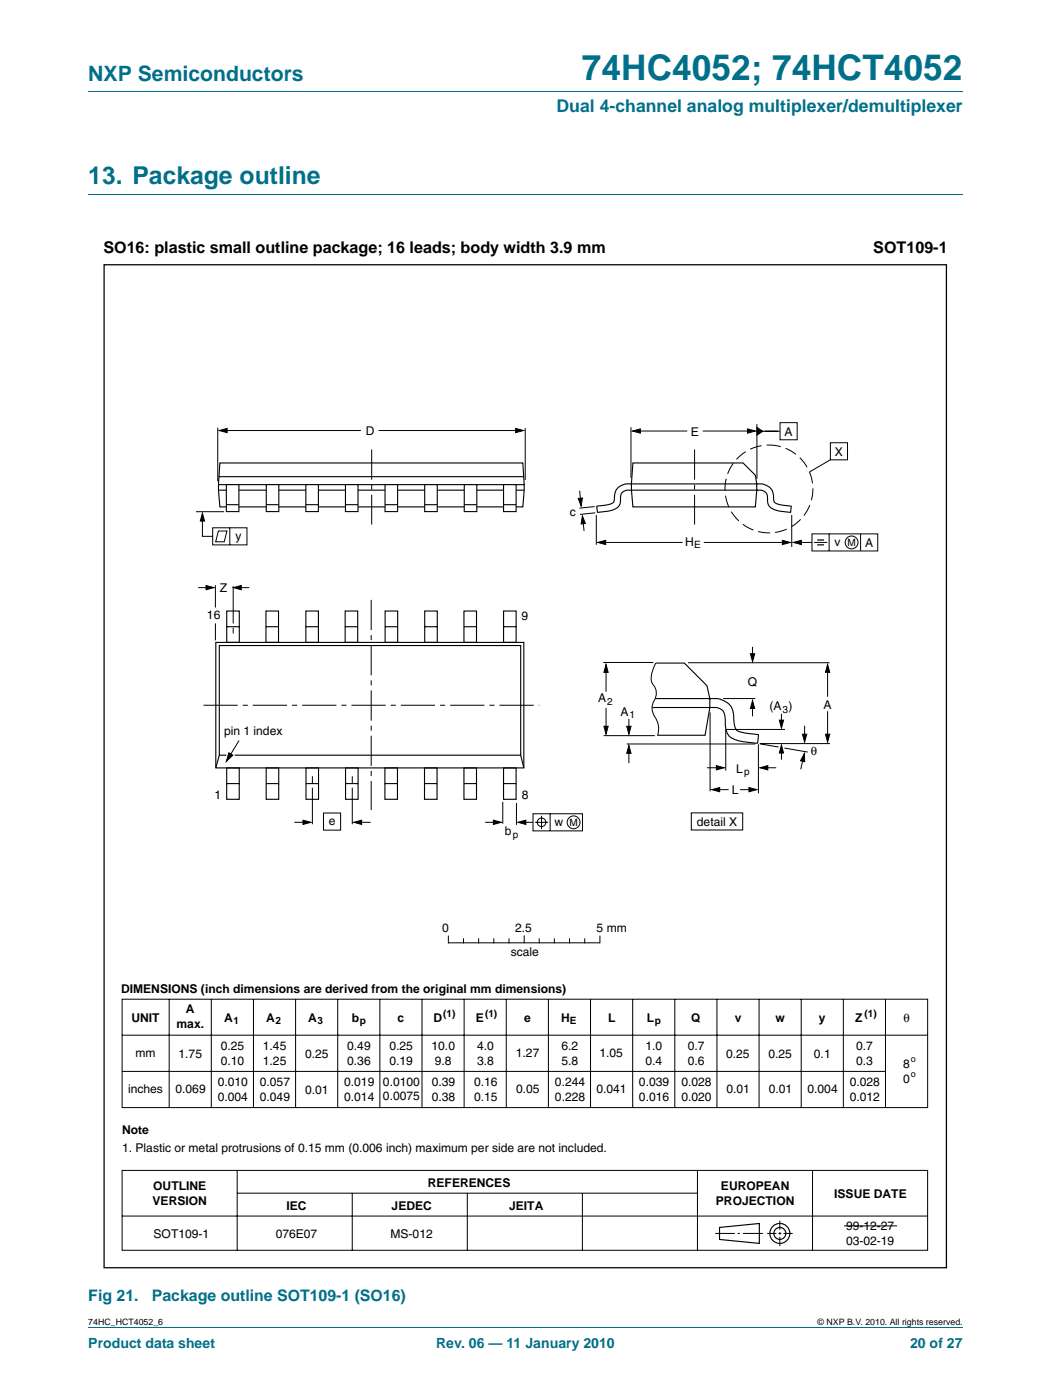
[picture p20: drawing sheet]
<svg xmlns="http://www.w3.org/2000/svg" width="210mm" height="280mm" viewBox="0 0 210 280" stroke-linecap="round" stroke-linejoin="round" font-family="sans-serif">
<defs><g id="words">
<text font-size="7" fill="#00708a" x="116.2" y="16">74HC4052; 74HCT4052</text>
<text font-size="4.9" fill="#00708a" x="17.6" y="36.8">13. Package outline</text>
<text font-size="4.2" fill="#00708a" x="17.6" y="16.2">NXP Semiconductors</text>
<text font-size="3.5" fill="#00708a" x="111.1" y="22.4">Dual 4-channel analog multiplexer/demultiplexer</text>
<g font-size="3.2">
<text x="20.6" y="50.5">SO16: plastic small outline package; 16 leads; body width 3.9 mm</text>
<text x="174.4" y="50.6">SOT109-1</text>
</g>
<g font-size="3.2" fill="#00708a">
<text x="17.6" y="260">Fig 21.</text>
<text x="30.3" y="260">Package outline SOT109-1 (SO16)</text>
</g>
<g font-size="2.8" fill="#00708a">
<text x="17.6" y="269.3">Product data sheet</text>
<text x="87.1" y="269.3">Rev. 06 — 11 January 2010</text>
<text x="181.8" y="269.3">20 of 27</text>
</g>
<g font-size="2.4">
<text x="73.1" y="86.9">D</text>
<text x="138" y="87">E</text>
<text x="156.7" y="87.1">A</text>
<text x="166.7" y="91.1">X</text>
<text x="47.1" y="107.9">y</text>
<text x="113.8" y="103">c</text>
<text x="136.9" y="109">H</text>
<text x="166.7" y="109.1">v</text>
<text x="172.8" y="109.3">A</text>
<text x="43.9" y="118.2">Z</text>
<text x="41.3" y="123.7">16</text>
<text x="104.1" y="123.8">9</text>
<text x="149.3" y="137">Q</text>
<text x="119.4" y="140.4">A</text>
<text x="123.9" y="143">A</text>
<text x="153.7" y="141.9">(A )</text>
<text x="164.5" y="141.7">A</text>
<text x="44.7" y="147">pin 1 index</text>
<text x="147" y="154.4">L</text>
<text x="161.9" y="150.9">θ</text>
<text x="42.8" y="159.7">1</text>
<text x="104.2" y="159.7">8</text>
<text x="146.2" y="158.7">L</text>
<text x="65.6" y="164.9">e</text>
<text x="100.8" y="166.9">b</text>
<text x="110.7" y="165">w</text>
<text x="139.2" y="165">detail X</text>
<text x="88.3" y="186.3">0</text>
<text x="102" y="191.1">scale</text>
<text x="102.9" y="186.3">2.5</text>
<text x="119.2" y="186.3">5 mm</text>
<text x="24.2" y="198.5">DIMENSIONS (inch dimensions are derived from the original mm dimensions)</text>
<text x="37.1" y="202.5">A</text>
<text x="26.2" y="204.2">UNIT</text>
<text x="35.3" y="205.4">max.</text>
<text x="44.1" y="209.9">0.25</text>
<text x="44.8" y="204.2">A</text>
<text x="52.5" y="209.9">1.45</text>
<text x="53.2" y="204.2">A</text>
<text x="61.5" y="204.2">A</text>
<text x="69.3" y="209.9">0.49</text>
<text x="70.3" y="204.2">b</text>
<text x="77.8" y="209.9">0.25</text>
<text x="79.4" y="204.2">c</text>
<text x="86.2" y="209.9">10.0</text>
<text x="86.5" y="204.2">D</text>
<text x="95" y="204.2">E</text>
<text x="95.3" y="209.9">4.0</text>
<text x="104.7" y="204.2">e</text>
<text x="112.1" y="204.2">H</text>
<text x="112.1" y="209.9">6.2</text>
<text x="121.4" y="204.2">L</text>
<text x="128.9" y="209.9">1.0</text>
<text x="129.2" y="204.2">L</text>
<text x="137.4" y="209.9">0.7</text>
<text x="138.1" y="204.2">Q</text>
<text x="146.7" y="204.2">v</text>
<text x="154.9" y="204.2">w</text>
<text x="163.6" y="204.2">y</text>
<text x="170.8" y="204.2">Z</text>
<text x="171" y="209.9">0.7</text>
<text x="180.4" y="204.2">θ</text>
<text x="27.1" y="211.1">mm</text>
<text x="35.7" y="211.3">1.75</text>
<text x="44.1" y="212.8">0.10</text>
<text x="52.5" y="212.8">1.25</text>
<text x="60.9" y="211.4">0.25</text>
<text x="69.3" y="212.8">0.36</text>
<text x="77.8" y="212.8">0.19</text>
<text x="86.9" y="212.8">9.8</text>
<text x="95.3" y="212.8">3.8</text>
<text x="103" y="211.3">1.27</text>
<text x="112.1" y="212.8">5.8</text>
<text x="119.7" y="211.3">1.05</text>
<text x="128.9" y="212.8">0.4</text>
<text x="137.4" y="212.8">0.6</text>
<text x="145" y="211.3">0.25</text>
<text x="153.5" y="211.3">0.25</text>
<text x="162.6" y="211.3">0.1</text>
<text x="171" y="212.8">0.3</text>
<text x="180.4" y="213.4">8</text>
<text x="25.6" y="218.4">inches</text>
<text x="35.1" y="218.5">0.069</text>
<text x="43.5" y="217">0.010</text>
<text x="43.5" y="219.9">0.004</text>
<text x="51.9" y="217">0.057</text>
<text x="51.9" y="219.9">0.049</text>
<text x="60.9" y="218.5">0.01</text>
<text x="68.7" y="217">0.019</text>
<text x="68.7" y="219.9">0.014</text>
<text x="76.5" y="217">0.0100</text>
<text x="76.5" y="219.9">0.0075</text>
<text x="86.2" y="217">0.39</text>
<text x="86.2" y="219.9">0.38</text>
<text x="94.7" y="217">0.16</text>
<text x="94.7" y="219.9">0.15</text>
<text x="103.1" y="218.4">0.05</text>
<text x="110.8" y="217">0.244</text>
<text x="110.8" y="219.9">0.228</text>
<text x="119.1" y="218.4">0.041</text>
<text x="127.6" y="217">0.039</text>
<text x="127.6" y="219.9">0.016</text>
<text x="136.1" y="217">0.028</text>
<text x="136.1" y="219.9">0.020</text>
<text x="145.1" y="218.5">0.01</text>
<text x="153.5" y="218.5">0.01</text>
<text x="161.3" y="218.5">0.004</text>
<text x="169.7" y="217">0.028</text>
<text x="169.7" y="219.9">0.012</text>
<text x="180.4" y="216.4">0</text>
<text x="24.4" y="226.6">Note</text>
<text x="24.4" y="230.2">1. Plastic or metal protrusions of 0.15 mm (0.006 inch) maximum per side are not included.</text>
<text x="30.6" y="237.8">OUTLINE</text>
<text x="85.5" y="237.1">REFERENCES</text>
<text x="144" y="237.8">EUROPEAN</text>
<text x="166.6" y="239.3">ISSUE DATE</text>
<text x="30.5" y="240.8">VERSION</text>
<text x="57.2" y="241.7">IEC</text>
<text x="78.2" y="241.7">JEDEC</text>
<text x="101.7" y="241.7">JEITA</text>
<text x="143" y="240.8">PROJECTION</text>
<text x="169" y="245.8">99-12-27</text>
<text x="30.7" y="247.3">SOT109-1</text>
<text x="55.1" y="247.3">076E07</text>
<text x="78" y="247.3">MS-012</text>
<text x="169" y="248.7">03-02-19</text>
</g>
<g font-size="2">
<text x="138.6" y="109.5">E</text>
<text x="169.3" y="109.1">M</text>
<text x="121.2" y="140.8">2</text>
<text x="125.7" y="143.5">1</text>
<text x="156.3" y="142.4">3</text>
<text x="148.6" y="154.9">p</text>
<text x="102.4" y="167.4">p</text>
<text x="113.8" y="165">M</text>
<text x="88.5" y="203.2">(1)</text>
<text x="96.9" y="203.2">(1)</text>
<text x="172.6" y="203.2">(1)</text>
<text x="46.6" y="204.7">1</text>
<text x="55" y="204.7">2</text>
<text x="63.4" y="204.7">3</text>
<text x="71.8" y="204.7">p</text>
<text x="113.8" y="204.7">E</text>
<text x="130.8" y="204.7">p</text>
</g>
<g font-size="1.8">
<text x="181.9" y="212.2">o</text>
<text x="181.9" y="215.1">o</text>
<text x="17.6" y="264.7">74HC_HCT4052_6</text>
<text x="163.3" y="264.7">© NXP B.V. 2010. All rights reserved.</text>
</g>
</g></defs>
<path d="M17.6 18.3h174.7M17.6 38.8h174.7M17.6 265.3h174.7" fill="none" stroke="#00708a" stroke-width=".2"/>
<path d="M43.6 97.9h61.1z" fill="#fff" stroke="#000" stroke-width=".22"/>
<g fill="none" stroke="#000" stroke-width=".2">
<path d="M43.5 85.4v10.8M44.7 86h27.4M75.6 86h28.1M104.9 85.5v10.4M115.8 98.1l.2 2.5M126 85.4v10.1M127 86.1h10.3M140.3 86.1h9.8M151.2 84.8v10.9M151.7 86.2h4.1M155.8 84.5h3.4v3.4h-3.4zM165.8 88.5h3.5v3.4h-3.5z"/>
<path d="M165.8 91.9l-4.1 2.4M39.6 117.4h2.5M43 116.9v4.5M46.6 117.1v7.5M47.2 117.4h2.6M116.4 103.6l.2 2.5M118.8 101.2l-3.1 .3M118.9 102.5l-3.1 .3M119.1 102.9v6M120.2 108.4h16.1M140.6 108.4h16.2M158.1 102.9v6.4"/>
<path d="M159.3 108.4h2.9M162.2 106.7h13.1v3.4h-13.1zM162.6 108.4h2.6M165.6 106.7v3.4M171.9 106.7v3.4M46.6 125.4v1.2M120.5 132.4h10M121 133.3v4.9M131 132.5a4.9 4.9 0 0 0-.8 4 3 3 0 0 1 .2 4 3.5 3.5 0 0 0 .7 3.4 4 4 0 0 1 .2 3M137.4 132.4h28.3M144.4 139.6h6.4M150.3 129.3v2.3"/>
<path d="M165.3 133.6v5.6M62.4 155.1v1.4M62.4 157.4v7.3M70.4 155.1v1.4M70.4 157.4v7.3M120.6 147h10.2M121 141.5v4.5M125.2 148.7h25.6M125.6 143.7v2.5M125.6 149.9v2.6M141.2 153.4h2.3M141.8 142.4v15.7"/>
<path d="M143 157.8h2.5M144.9 145.8v8.2M145 145.8h11.8M147.8 157.8h2.6M150.3 140.6v2.5M151.5 148.7v9.8M151.7 148.6l3.8 .7M151.9 148.6h13.9M152.7 153.4h2.3M156.1 142.7v1.9M156.1 149.9v1.9M156.7 149.5l4.6 .8"/>
<path d="M160.5 151.2l-.6 2.5M160.7 145v2.6M165.3 142.1v5.3M58.8 164.3h2.6M64.6 162.5h3.4v3.4h-3.4zM71.4 164.3h2.6M96.9 164.3h2.6M100.4 160.2v4.4M103.1 160.5v4.3M104.3 164.3h2.1M106.4 162.6h9.9v3.4h-9.9zM106.9 164.3h2.6"/>
<path d="M108.2 163v2.7M109.9 162.6v3.4M138.1 162.4h10.2v3.5h-10.2z"/>
<circle cx="170.1" cy="108.4" r="1.28"/>
<circle cx="108.2" cy="164.3" r=".86"/>
<circle cx="114.6" cy="164.3" r="1.28"/>
</g>
<g fill="#000" stroke="#000" stroke-width=".2">
<path d="M43.8 86l1.6-.4v.9zM103 85.6l1.6 .4-1.6 .5zM115.5 99.6l.8-.1-.2 1.6zM126.3 86.1l1.6-.4v.9zM149.3 85.7l1.6 .4-1.6 .5zM151.2 85.4l1.1 .8-1.1 .7zM41.1 117l1.6 .4-1.6 .4zM46.6 117.4l1.6-.4v.8zM116.3 103.1l.6 1.5-.8 .1zM119.4 108.4l1.6-.4v.8zM156.3 108l1.5 .4-1.5 .4zM158.5 108.4l1.5-.4v.8z"/>
<path d="M121 132.8l.5 1.6h-.9zM149.9 130.6h.8l-.4 1.6zM165.3 132.8l.4 1.6h-.8zM120.6 145.1h.9l-.5 1.6zM125.6 149l.4 1.5h-.8zM125.2 145.1h.8l-.4 1.6zM143.1 153l1.6 .4-1.6 .4zM142.2 157.8l1.5-.4v.8zM149.6 157.4l1.6 .4-1.6 .4zM150.3 140l.4 1.6h-.8zM151.8 153.4l1.5-.4v.8zM156.1 148.9l.4 1.6h-.9z"/>
<path d="M155.6 143.9h.9l-.4 1.6zM160.6 150.6l.1 1.6-.8-.2zM160.3 146.7h.8l-.4 1.6zM164.9 146.7h.8l-.4 1.6zM60.5 163.9l1.6 .4-1.6 .4zM70.6 164.3l1.6-.4v.8zM98.5 163.9l1.6 .4-1.6 .4zM103.4 164.3l1.6-.4v.8z"/>
</g>
<path d="M163.2 107.9h1.4M163.2 108.9h1.4" fill="none" stroke="#000" stroke-width=".24"/>
<path d="M40.6 140.9h67.1" fill="none" stroke="#000" stroke-width=".2" stroke-dasharray="6.8 1 1 1" stroke-linecap="butt"/>
<path d="M74.2 89.8v15M138.7 89.8v15M74.1 119.9v42" fill="none" stroke="#000" stroke-width=".2" stroke-dasharray="6 1 1 1" stroke-linecap="butt"/>
<circle cx="153.6" cy="97.7" r="8.8" fill="none" stroke="#000" stroke-width=".2" stroke-dasharray="2.4 1" stroke-linecap="butt"/>
<g fill="none" stroke="#000" stroke-width=".22">
<path d="M43.7 96.8h61M43.7 95.2h60.9M43.9 92.5h60.5l.3 4.3-.3 4.5h-60.5l-.3-3.4zM126.1 97.9a1.7 1.7 0 0 0-2.2 1.9 2.03 2.03 0 0 1-1.9 2.2l-2.7 .4-.1-1.2 .2-.1a6.2 6.2 0 0 0 3.2-.8l.1-.9a2.8 2.8 0 0 1 3.4-2.7h25a2.87 2.87 0 0 1 3.3 2.1 2.17 2.17 0 0 0 .4 1.7 8.1 8.1 0 0 0 3.1 .6v1.2l-.2 .1a7 7 0 0 1-4-1.1 2.3 2.3 0 0 1-.4-2.1 1.69 1.69 0 0 0-2.2-1.3M126.4 92.5h22l2.5 2.5 .2 1.7v1.2l-.2 3.4h-24.5l-.3-4.6zM43.1 128.4h61.5v25h-61.5zM43.8 129h60.2v21.9h-60.2zM45.3 122.1h2.5v6.3h-2.5zM45.3 125.2h2.5M53.1 122.1h2.5v6.3h-2.5zM53.1 125.2h2.5M61.1 122.1h2.5v6.3h-2.5z"/>
<path d="M61.1 125.2h2.5M68.9 122.1h2.5v6.3h-2.5zM68.9 125.2h2.5M76.9 122.1h2.5v6.3h-2.5zM76.9 125.2h2.5M84.8 122.1h2.5v6.3h-2.5zM84.8 125.2h2.5M92.7 122.1h2.5v6.3h-2.5zM92.7 125.2h2.5M100.6 122.1h2.5v6.3h-2.5zM100.6 125.2h2.5M130.9 139.6h10.8a4.3 4.3 0 0 1 4.5 1.9l.3 1.2 .1 1.9a1.69 1.69 0 0 0 1.9 1.8l3 .4-.2 1.6a12 12 0 0 1-4.6-.7 2.98 2.98 0 0 1-1.8-3.3 3.4 3.4 0 0 0-.7-2.5 3.6 3.6 0 0 0-2.5-.5"/>
<path d="M131 132.5h5.7l4.5 4.5 .6 2.6v1.8l-1 5.5h-9.5M43.8 150.9l-.7 2.5M45.3 153.4h2.5v6.3h-2.5zM45.3 156.6h2.5M53.2 153.4h2.5v6.3h-2.5zM53.2 156.6h2.5M61.1 153.4h2.5v6.3h-2.5zM61.1 156.6h2.5M69 153.4h2.5v6.3h-2.5zM69 156.6h2.5M76.9 153.4h2.5v6.3h-2.5zM76.9 156.6h2.5"/>
<path d="M84.8 153.4h2.5v6.3h-2.5zM84.8 156.6h2.5M92.7 153.4h2.5v6.3h-2.5zM92.7 156.6h2.5M100.6 153.4h2.5v6.3h-2.5zM100.6 156.6h2.5M104 150.9l.6 2.5"/>
</g>
<path d="M69 96.8h2.5v5.4h-2.5z" fill="#fff" stroke="#000" stroke-width=".22"/>
<path d="M69 100.8h2.5" fill="none" stroke="#000" stroke-width=".22"/>
<path d="M61.1 96.8h2.5v5.4h-2.5z" fill="#fff" stroke="#000" stroke-width=".22"/>
<path d="M61.1 100.8h2.5" fill="none" stroke="#000" stroke-width=".22"/>
<path d="M53.2 96.8h2.5v5.4h-2.5z" fill="#fff" stroke="#000" stroke-width=".22"/>
<path d="M53.2 100.8h2.5" fill="none" stroke="#000" stroke-width=".22"/>
<path d="M45.2 96.8h2.5v5.4h-2.5z" fill="#fff" stroke="#000" stroke-width=".22"/>
<path d="M45.2 100.8h2.5" fill="none" stroke="#000" stroke-width=".22"/>
<g fill="#fff" stroke="#000" stroke-width=".22">
<path d="M92.7 96.8h2.5v5.4h-2.5z"/>
<path d="M76.9 96.8h2.5v5.4h-2.5z"/>
<path d="M84.8 96.8h2.5v5.4h-2.5z"/>
</g>
<path d="M84.8 100.8h2.5" fill="none" stroke="#000" stroke-width=".22"/>
<path d="M100.6 96.8h2.5v5.4h-2.5z" fill="#fff" stroke="#000" stroke-width=".22"/>
<path d="M76.9 100.8h2.5M92.7 100.8h2.5M100.6 100.8h2.5" fill="none" stroke="#000" stroke-width=".22"/>
<path d="M40.4 102.5l.5 1.6h-.9z" fill="#000" stroke="#000" stroke-width=".2"/>
<path d="M39.1 102.2h5.6M40.4 103.2v4h2.1M42.5 105.5h6.8v3.4h-6.8zM43.6 106.1h1.7l-.5 2.2h-1.7zM45.9 105.5v3.4" fill="none" stroke="#000" stroke-width=".2"/>
<path d="M45.4 149.9l1.6 .9-2.1 1.8z" fill="#fff"/>
<g fill="none" stroke="#000" stroke-width=".2">
<path d="M43 124.6v3.4M47.7 148l-2.5 4.2M24.4 199.7h160.9v21.6h-160.9zM33.8 199.7v21.6M42.2 199.7v21.6M50.6 199.7v21.6M59 199.7v21.6M67.4 199.7v21.6M75.9 199.7v21.6M84.3 199.7v21.6M89.5 187.1v1.3M89.6 188.4h30.1"/>
<path d="M92.6 187.6v.8M92.7 199.7v21.6M95.6 187.6v.8M98.6 187.6v.8M101.1 199.7v21.6M101.7 187.6v.8M104.7 187v1.4M107.7 187.6v.8M109.5 199.7v21.6M110.7 187.6v.8M113.7 187.6v.8M116.8 187.6v.8"/>
<path d="M117.9 199.7v21.6M119.8 187.1v1.3M126.4 199.7v21.6M134.8 199.7v21.6M143.2 199.7v21.6M151.6 199.7v21.6M160 199.7v21.6M168.4 199.7v21.6M176.8 199.7v21.6M24.4 214.1h152.4M24.4 206.9h160.8M24.4 233.9h160.9v15.9h-160.9z"/>
<path d="M47.4 233.9v15.9M47.4 238.4h91.8M70.4 238.4v11.4M93.3 238.4v11.4M116.3 238.4v11.4M139.3 233.9v15.9M162.3 233.9v15.9M24.4 243h160.9M142.9 246.5h3.9M147.4 246.5h.4M148.4 246.5h4M153.2 246.5h1.9"/>
<path d="M155.5 246.5h.5M155.7 243.9v1.8M155.7 246.2v.5M155.7 247.2v1.8M156.5 246.5h1.8M168.6 245h10.6"/>
</g>
<path d="M45.7 150.4l.8 .5-1.3 1.3z" fill="#000" stroke="#000" stroke-width=".2"/>
<g fill="none" stroke="#000" stroke-width=".23">
<path d="M143.7 245.3l8-.8v4l-8-.8z"/>
<circle cx="155.7" cy="246.5" r="1.2"/>
<circle cx="155.7" cy="246.5" r="1.99"/>
</g>
<g fill="#fff" stroke="#000" stroke-width=".22">
<path d="M126.1 97.9h25z"/>
<path d="M130.3 141.4h11.4z"/>
</g>
<path d="M20.8 52.9h168.2v200.4h-168.2z" fill="none" stroke="#000" stroke-width=".25"/>
<use href="#words"/>
</svg>
